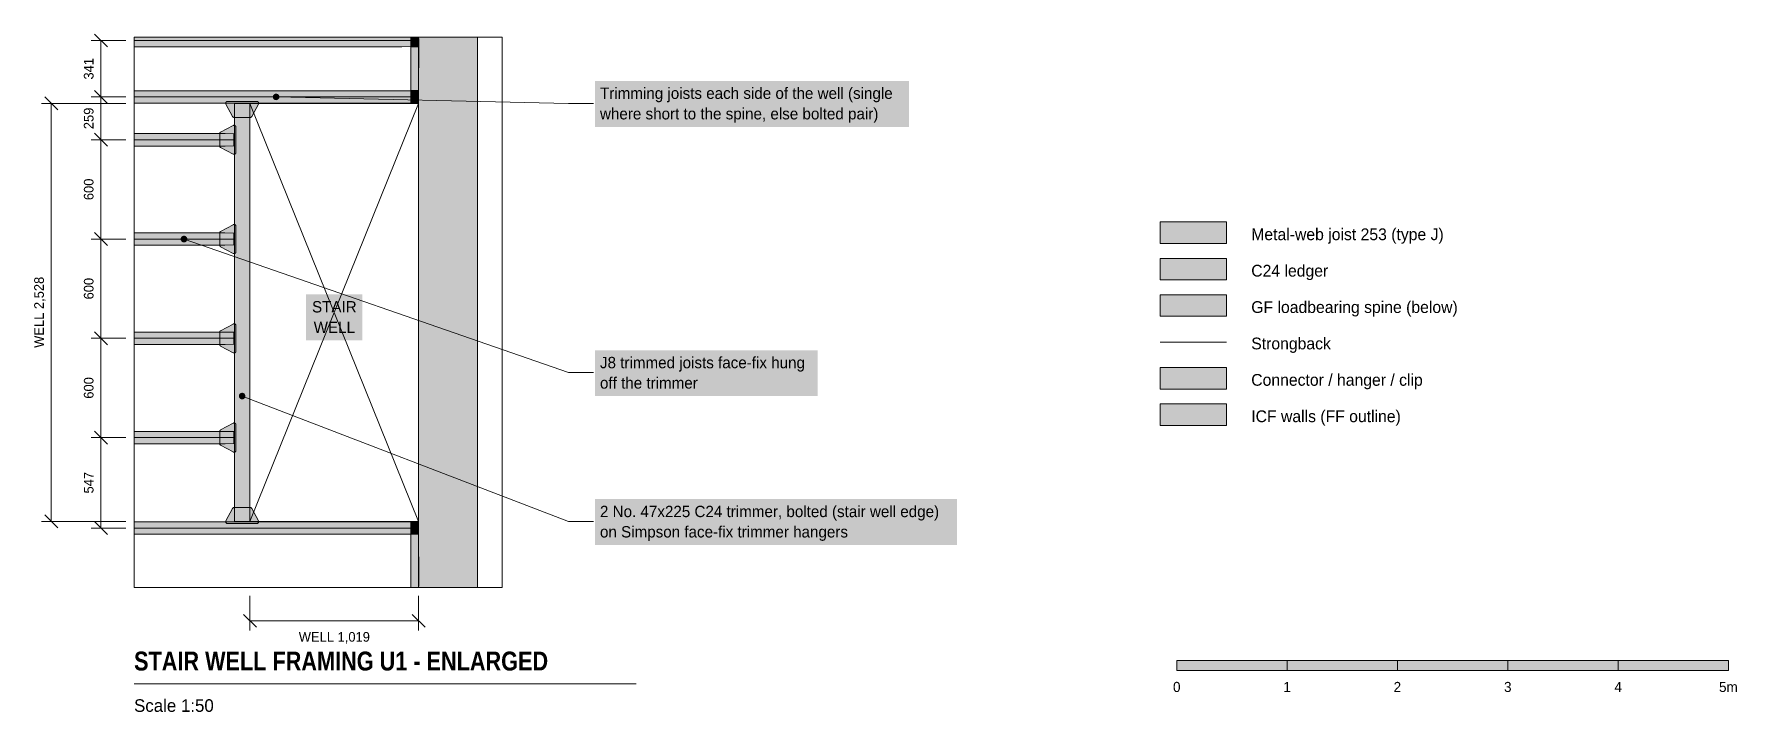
# Model space of a CAD drawing. Header units: millimetres. Extents: x 5170 to 15459, y 590 to 4688.
import ezdxf
from ezdxf.enums import TextEntityAlignment as Align

# ---------------------------------------------------------------- set-up
doc = ezdxf.new("R2010")
doc.units = ezdxf.units.MM
doc.linetypes.add('DASHED', pattern=[1.524, 1.27, -0.254])
for name, color, linetype in [('FILL-C_595961', 7, 'Continuous'), ('FILL-C_B27326', 7, 'Continuous'), ('FILL-EPS', 7, 'Continuous'), ('FILL-INK', 7, 'Continuous'), ('FILL-LIGHT', 7, 'Continuous'), ('FILL-TIMBER', 7, 'Continuous'), ('FILL-TLS_BLUE', 7, 'Continuous'), ('FILL-WHITE', 7, 'Continuous'), ('LINE-C_735940', 7, 'Continuous'), ('LINE-C_B27326', 7, 'Continuous'), ('LINE-GREY', 7, 'Continuous'), ('LINE-INK', 7, 'Continuous'), ('LINE-RED-DASH', 7, 'DASHED'), ('LINE-STEEL_GREY', 7, 'Continuous'), ('LINE-STEEL_GREY-DASH', 7, 'DASHED'), ('LINE-TLS_BLUE', 7, 'Continuous'), ('TEXT-C_B27326', 7, 'Continuous'), ('TEXT-INK', 7, 'Continuous'), ('TEXT-STEEL_GREY', 7, 'Continuous'), ('TEXT-TLS_BLUE', 7, 'Continuous')]:
    doc.layers.add(name, color=color, linetype=linetype)
doc.styles.add('OpenSansCondensed-Bold', font='OpenSansCondensed-Bold.ttf')

msp = doc.modelspace()

# ---------------------------------------------------------------- texts
at = {"layer": 'TEXT-C_B27326'}
for s, p in [('2 No. 47x225 C24 trimmer, bolted (stair well edge)', (8589, 1768)), ('on Simpson face-fix trimmer hangers', (8589, 1645))]:
    msp.add_text(s, height=68.58, dxfattribs=at).set_placement(p)
at = {"layer": 'TEXT-INK'}
for s, p in [('341', (5529, 4478)), ('259', (5529, 4178)), ('600', (5529, 3749)), ('WELL 2,528', (5229, 3006)), ('600', (5529, 3149)), ('600', (5529, 2549)), ('547', (5529, 1976))]:
    msp.add_text(s, height=58.4, rotation=90, dxfattribs=at).set_placement(p, align=Align.CENTER)
for s, height, p in [('Metal-web joist 253 (type J)', 71.12, (12524, 3442)), ('C24 ledger', 71.1, (12524, 3222)), ('GF loadbearing spine (below)', 71.12, (12524, 3002)), ('Strongback', 71.1, (12524, 2782)), ('Connector / hanger / clip', 71.12, (12524, 2562)), ('ICF walls (FF outline)', 71.12, (12524, 2342))]:
    msp.add_text(s, height=height, dxfattribs=at).set_placement(p)
for s, height, p in [('WELL 1,019', 58.4, (6984, 1015)), ('0', 61, (12074, 711)), ('1', 61, (12741, 711)), ('2', 61, (13407, 711)), ('3', 61, (14074, 711)), ('4', 61, (14741, 711)), ('5m', 61, (15407, 711))]:
    msp.add_text(s, height=height, dxfattribs=at).set_placement(p, align=Align.CENTER)
at = {"layer": 'TEXT-INK', "style": 'OpenSansCondensed-Bold'}
msp.add_text('STAIR WELL FRAMING U1 - ENLARGED', height=114.3, dxfattribs=at).set_placement((5774, 841))
at = {"layer": 'TEXT-STEEL_GREY'}
for s, p in [('STAIR', (6984, 3005)), ('WELL', (6984, 2881))]:
    msp.add_text(s, height=68.6, dxfattribs=at).set_placement(p, align=Align.CENTER)
msp.add_text('Scale 1:50', height=76.2, dxfattribs=at).set_placement((5774, 591))
at = {"layer": 'TEXT-TLS_BLUE'}
for s, p in [('Trimming joists each side of the well (single', (8589, 4296)), ('where short to the spine, else bolted pair)', (8589, 4172)), ('J8 trimmed joists face-fix hung', (8589, 2668)), ('off the trimmer', (8589, 2545))]:
    msp.add_text(s, height=68.58, dxfattribs=at).set_placement(p)

# ---------------------------------------------------------------- hatches: boundary and pattern name
at = {"layer": 'FILL-C_595961', "true_color": 0x595961}
h = msp.add_hatch(color=251, dxfattribs=at)
h.dxf.hatch_style = 1
h.paths.add_polyline_path([(6377, 4184), (6376, 4184), (6375, 4184), (6374, 4185), (6373, 4185), (6372, 4186), (6372, 4186), (6371, 4187), (6370, 4188), (6370, 4188), (6369, 4189), (6329, 4264), (6329, 4265), (6328, 4266), (6328, 4267), (6328, 4268), (6328, 4269), (6328, 4271), (6328, 4272), (6328, 4273), (6328, 4274), (6329, 4275), (6329, 4276), (6330, 4277), (6330, 4277), (6331, 4278), (6332, 4279), (6332, 4279), (6333, 4280), (6334, 4280), (6335, 4281), (6336, 4281), (6337, 4281), (6338, 4281), (6516, 4281), (6517, 4281), (6518, 4281), (6519, 4281), (6520, 4280), (6521, 4280), (6522, 4279), (6522, 4279), (6523, 4278), (6524, 4277), (6524, 4277), (6525, 4276), (6525, 4275), (6526, 4274), (6526, 4273), (6526, 4272), (6526, 4271), (6526, 4269), (6526, 4268), (6526, 4267), (6526, 4266), (6525, 4265), (6525, 4264), (6485, 4189), (6484, 4188), (6484, 4188), (6483, 4187), (6482, 4186), (6482, 4186), (6481, 4185), (6480, 4185), (6479, 4184), (6478, 4184), (6477, 4184), (6476, 4184), (6378, 4184)])
h = msp.add_hatch(color=251, dxfattribs=at)
h.dxf.hatch_style = 1
h.paths.add_polyline_path([(6376, 3961), (6375, 3961), (6374, 3961), (6373, 3961), (6372, 3962), (6297, 4002), (6296, 4002), (6296, 4003), (6295, 4004), (6294, 4004), (6294, 4005), (6293, 4006), (6293, 4007), (6292, 4008), (6292, 4009), (6292, 4010), (6292, 4011), (6292, 4087), (6292, 4088), (6292, 4089), (6292, 4090), (6293, 4090), (6293, 4091), (6294, 4092), (6294, 4093), (6295, 4094), (6296, 4094), (6296, 4095), (6297, 4095), (6372, 4135), (6373, 4136), (6374, 4136), (6375, 4136), (6376, 4137), (6377, 4137), (6379, 4137), (6380, 4137), (6381, 4136), (6382, 4136), (6383, 4136), (6384, 4135), (6385, 4135), (6385, 4134), (6386, 4134), (6387, 4133), (6387, 4132), (6388, 4131), (6388, 4130), (6389, 4130), (6389, 4129), (6389, 4128), (6389, 4127), (6389, 3971), (6389, 3970), (6389, 3969), (6389, 3968), (6388, 3967), (6388, 3966), (6387, 3965), (6387, 3964), (6386, 3964), (6385, 3963), (6385, 3962), (6384, 3962), (6383, 3961), (6382, 3961), (6381, 3961), (6380, 3961), (6379, 3961), (6377, 3961)])
h = msp.add_hatch(color=251, dxfattribs=at)
h.dxf.hatch_style = 1
h.paths.add_polyline_path([(6376, 3361), (6375, 3361), (6374, 3361), (6373, 3361), (6372, 3362), (6297, 3402), (6296, 3402), (6296, 3403), (6295, 3404), (6294, 3404), (6294, 3405), (6293, 3406), (6293, 3407), (6292, 3408), (6292, 3409), (6292, 3410), (6292, 3411), (6292, 3487), (6292, 3488), (6292, 3489), (6292, 3490), (6293, 3490), (6293, 3491), (6294, 3492), (6294, 3493), (6295, 3494), (6296, 3494), (6296, 3495), (6297, 3495), (6372, 3535), (6373, 3536), (6374, 3536), (6375, 3536), (6376, 3537), (6377, 3537), (6379, 3537), (6380, 3537), (6381, 3536), (6382, 3536), (6383, 3536), (6384, 3535), (6385, 3535), (6385, 3534), (6386, 3534), (6387, 3533), (6387, 3532), (6388, 3531), (6388, 3530), (6389, 3530), (6389, 3529), (6389, 3528), (6389, 3527), (6389, 3371), (6389, 3370), (6389, 3369), (6389, 3368), (6388, 3367), (6388, 3366), (6387, 3365), (6387, 3364), (6386, 3364), (6385, 3363), (6385, 3362), (6384, 3362), (6383, 3361), (6382, 3361), (6381, 3361), (6380, 3361), (6379, 3361), (6377, 3361)])
h = msp.add_hatch(color=251, dxfattribs=at)
h.dxf.hatch_style = 1
h.paths.add_polyline_path([(6376, 2761), (6375, 2761), (6374, 2761), (6373, 2761), (6372, 2762), (6297, 2802), (6296, 2802), (6296, 2803), (6295, 2804), (6294, 2804), (6294, 2805), (6293, 2806), (6293, 2807), (6292, 2808), (6292, 2809), (6292, 2810), (6292, 2811), (6292, 2887), (6292, 2888), (6292, 2889), (6292, 2890), (6293, 2890), (6293, 2891), (6294, 2892), (6294, 2893), (6295, 2894), (6296, 2894), (6296, 2895), (6297, 2895), (6372, 2935), (6373, 2936), (6374, 2936), (6375, 2936), (6376, 2937), (6377, 2937), (6379, 2937), (6380, 2937), (6381, 2936), (6382, 2936), (6383, 2936), (6384, 2935), (6385, 2935), (6385, 2934), (6386, 2934), (6387, 2933), (6387, 2932), (6388, 2931), (6388, 2930), (6389, 2930), (6389, 2929), (6389, 2928), (6389, 2927), (6389, 2771), (6389, 2770), (6389, 2769), (6389, 2768), (6388, 2767), (6388, 2766), (6387, 2765), (6387, 2764), (6386, 2764), (6385, 2763), (6385, 2762), (6384, 2762), (6383, 2761), (6382, 2761), (6381, 2761), (6380, 2761), (6379, 2761), (6377, 2761)])
h = msp.add_hatch(color=251, dxfattribs=at)
h.dxf.hatch_style = 1
h.paths.add_polyline_path([(11974, 2542), (12374, 2542), (12374, 2672), (11974, 2672)])
h = msp.add_hatch(color=251, dxfattribs=at)
h.dxf.hatch_style = 1
h.paths.add_polyline_path([(6376, 2161), (6375, 2161), (6374, 2161), (6373, 2161), (6372, 2162), (6297, 2202), (6296, 2202), (6296, 2203), (6295, 2204), (6294, 2204), (6294, 2205), (6293, 2206), (6293, 2207), (6292, 2208), (6292, 2209), (6292, 2210), (6292, 2211), (6292, 2287), (6292, 2288), (6292, 2289), (6292, 2290), (6293, 2290), (6293, 2291), (6294, 2292), (6294, 2293), (6295, 2294), (6296, 2294), (6296, 2295), (6297, 2295), (6372, 2335), (6373, 2336), (6374, 2336), (6375, 2336), (6376, 2337), (6377, 2337), (6379, 2337), (6380, 2337), (6381, 2336), (6382, 2336), (6383, 2336), (6384, 2335), (6385, 2335), (6385, 2334), (6386, 2334), (6387, 2333), (6387, 2332), (6388, 2331), (6388, 2330), (6389, 2330), (6389, 2329), (6389, 2328), (6389, 2327), (6389, 2171), (6389, 2170), (6389, 2169), (6389, 2168), (6388, 2167), (6388, 2166), (6387, 2165), (6387, 2164), (6386, 2164), (6385, 2163), (6385, 2162), (6384, 2162), (6383, 2161), (6382, 2161), (6381, 2161), (6380, 2161), (6379, 2161), (6377, 2161)])
h = msp.add_hatch(color=251, dxfattribs=at)
h.dxf.hatch_style = 1
h.paths.add_polyline_path([(6337, 1730), (6336, 1730), (6335, 1730), (6334, 1730), (6333, 1731), (6332, 1731), (6332, 1732), (6331, 1732), (6330, 1733), (6330, 1734), (6329, 1735), (6329, 1736), (6328, 1737), (6328, 1738), (6328, 1739), (6328, 1740), (6328, 1742), (6328, 1742), (6328, 1743), (6328, 1744), (6329, 1745), (6329, 1746), (6369, 1821), (6370, 1822), (6370, 1823), (6371, 1824), (6372, 1824), (6372, 1825), (6373, 1825), (6374, 1826), (6375, 1826), (6376, 1826), (6377, 1826), (6378, 1826), (6476, 1826), (6477, 1826), (6478, 1826), (6479, 1826), (6480, 1826), (6481, 1825), (6482, 1825), (6482, 1824), (6483, 1824), (6484, 1823), (6484, 1822), (6485, 1821), (6525, 1746), (6525, 1745), (6526, 1744), (6526, 1743), (6526, 1742), (6526, 1742), (6526, 1740), (6526, 1739), (6526, 1738), (6526, 1737), (6525, 1736), (6525, 1735), (6524, 1734), (6524, 1733), (6523, 1732), (6522, 1732), (6522, 1731), (6521, 1731), (6520, 1730), (6519, 1730), (6518, 1730), (6517, 1730), (6516, 1730), (6338, 1730)])
at = {"layer": 'FILL-C_B27326', "true_color": 0xb27326}
h = msp.add_hatch(color=35, dxfattribs=at)
h.dxf.hatch_style = 1
h.paths.add_polyline_path([(6380, 4269), (6474, 4269), (6474, 1742), (6380, 1742)])
h = msp.add_hatch(color=35, dxfattribs=at)
h.dxf.hatch_style = 1
h.paths.add_polyline_path([(6447, 2500), (6446, 2505), (6444, 2510), (6441, 2514), (6437, 2517), (6432, 2519), (6427, 2520), (6422, 2519), (6417, 2517), (6413, 2514), (6410, 2510), (6408, 2505), (6407, 2500), (6408, 2495), (6410, 2490), (6413, 2486), (6417, 2482), (6422, 2480), (6427, 2480), (6432, 2480), (6437, 2482), (6441, 2486), (6444, 2490), (6446, 2495)])
at = {"layer": 'FILL-EPS', "true_color": 0xd9e8f7}
h = msp.add_hatch(color=254, dxfattribs=at)
h.dxf.hatch_style = 1
h.paths.add_polyline_path([(7490, 4613), (7391, 4611), (5774, 4611), (5774, 4669), (7490, 4669)])
h = msp.add_hatch(color=254, dxfattribs=at)
h.dxf.hatch_style = 1
h.paths.add_polyline_path([(7391, 4345), (7490, 4344), (7490, 4272), (7391, 4271), (5774, 4271), (5774, 4345)])
h = msp.add_hatch(color=254, dxfattribs=at)
h.dxf.hatch_style = 1
h.paths.add_polyline_path([(6324, 4086), (6377, 4085), (6377, 4013), (6324, 4011), (5774, 4011), (5774, 4086)])
h = msp.add_hatch(color=254, dxfattribs=at)
h.dxf.hatch_style = 1
h.paths.add_polyline_path([(11974, 3422), (12374, 3422), (12374, 3552), (11974, 3552)])
h = msp.add_hatch(color=254, dxfattribs=at)
h.dxf.hatch_style = 1
h.paths.add_polyline_path([(6323, 3486), (6377, 3485), (6377, 3413), (6323, 3411), (5774, 3411), (5774, 3486)])
h = msp.add_hatch(color=254, dxfattribs=at)
h.dxf.hatch_style = 1
h.paths.add_polyline_path([(6324, 2886), (6377, 2885), (6377, 2813), (6324, 2811), (5774, 2811), (5774, 2886)])
h = msp.add_hatch(color=254, dxfattribs=at)
h.dxf.hatch_style = 1
h.paths.add_polyline_path([(6324, 2286), (6377, 2285), (6377, 2213), (6324, 2211), (5774, 2211), (5774, 2286)])
h = msp.add_hatch(color=254, dxfattribs=at)
h.dxf.hatch_style = 1
h.paths.add_polyline_path([(7392, 1740), (7490, 1738), (7490, 1666), (7392, 1665), (5774, 1665), (5774, 1740)])
at = {"layer": 'FILL-INK', "true_color": 0x14141a}
h = msp.add_hatch(color=250, dxfattribs=at)
h.dxf.hatch_style = 1
h.paths.add_polyline_path([(12074, 841), (12741, 841), (12741, 901), (12074, 901)])
h = msp.add_hatch(color=250, dxfattribs=at)
h.dxf.hatch_style = 1
h.paths.add_polyline_path([(13407, 841), (14074, 841), (14074, 901), (13407, 901)])
h = msp.add_hatch(color=250, dxfattribs=at)
h.dxf.hatch_style = 1
h.paths.add_polyline_path([(14741, 841), (15407, 841), (15407, 901), (14741, 901)])
at = {"layer": 'FILL-LIGHT', "true_color": 0xdedee0}
h = msp.add_hatch(color=254, dxfattribs=at)
h.dxf.hatch_style = 1
h.paths.add_polyline_path([(7849, 1342), (7493, 1342), (7493, 4669), (7849, 4669)])
h = msp.add_hatch(color=254, dxfattribs=at)
h.dxf.hatch_style = 1
h.paths.add_polyline_path([(11974, 2322), (12374, 2322), (12374, 2452), (11974, 2452)])
at = {"layer": 'FILL-TIMBER', "true_color": 0xedcc99}
h = msp.add_hatch(color=31, dxfattribs=at)
h.dxf.hatch_style = 1
h.paths.add_polyline_path([(7446, 4669), (7490, 4669), (7490, 4611), (7446, 4611)])
h = msp.add_hatch(color=31, dxfattribs=at)
h.dxf.hatch_style = 1
h.paths.add_polyline_path([(7446, 4669), (7493, 4669), (7493, 4272), (7446, 4272)])
h = msp.add_hatch(color=31, dxfattribs=at)
h.dxf.hatch_style = 1
h.paths.add_polyline_path([(7493, 4661), (7495, 4661), (7495, 4483), (7493, 4483)])
h = msp.add_hatch(color=31, dxfattribs=at)
h.dxf.hatch_style = 1
h.paths.add_polyline_path([(7446, 4346), (7490, 4346), (7490, 4270), (7446, 4270)])
h = msp.add_hatch(color=31, dxfattribs=at)
h.dxf.hatch_style = 1
h.paths.add_polyline_path([(11974, 3202), (12374, 3202), (12374, 3332), (11974, 3332)])
at = {"layer": 'FILL-TIMBER', "true_color": 0xe6dbcc}
h = msp.add_hatch(color=254, dxfattribs=at)
h.dxf.hatch_style = 1
h.paths.add_polyline_path([(11974, 2982), (12374, 2982), (12374, 3112), (11974, 3112)])
at = {"layer": 'FILL-TIMBER', "true_color": 0xedcc99}
h = msp.add_hatch(color=31, dxfattribs=at)
h.dxf.hatch_style = 1
h.paths.add_polyline_path([(7446, 1740), (7490, 1740), (7490, 1665), (7446, 1665)])
h = msp.add_hatch(color=31, dxfattribs=at)
h.dxf.hatch_style = 1
h.paths.add_polyline_path([(7446, 1738), (7493, 1738), (7493, 1342), (7446, 1342)])
h = msp.add_hatch(color=31, dxfattribs=at)
h.dxf.hatch_style = 1
h.paths.add_polyline_path([(7493, 1528), (7495, 1528), (7495, 1350), (7493, 1350)])
at = {"layer": 'FILL-TLS_BLUE', "true_color": 0x1a5999}
h = msp.add_hatch(color=154, dxfattribs=at)
h.dxf.hatch_style = 1
h.paths.add_polyline_path([(6652, 4308), (6652, 4313), (6650, 4318), (6646, 4322), (6642, 4325), (6637, 4327), (6632, 4328), (6627, 4327), (6622, 4325), (6618, 4322), (6615, 4318), (6613, 4313), (6612, 4308), (6613, 4303), (6615, 4298), (6618, 4294), (6622, 4291), (6627, 4289), (6632, 4288), (6637, 4289), (6642, 4291), (6646, 4294), (6650, 4298), (6652, 4303)])
h = msp.add_hatch(color=154, dxfattribs=at)
h.dxf.hatch_style = 1
h.paths.add_polyline_path([(6096, 3449), (6095, 3454), (6093, 3459), (6090, 3463), (6086, 3466), (6081, 3468), (6076, 3469), (6070, 3468), (6066, 3466), (6061, 3463), (6058, 3459), (6056, 3454), (6056, 3449), (6056, 3443), (6058, 3439), (6061, 3434), (6066, 3431), (6070, 3429), (6076, 3429), (6081, 3429), (6086, 3431), (6090, 3434), (6093, 3439), (6095, 3443)])
at = {"layer": 'FILL-WHITE', "true_color": 0xffffff}
h = msp.add_hatch(color=7, dxfattribs=at)
h.dxf.hatch_style = 1
h.paths.add_polyline_path([(8559, 4127), (10456, 4127), (10456, 4405), (8559, 4405)])
h = msp.add_hatch(color=7, dxfattribs=at)
h.dxf.hatch_style = 1
h.paths.add_polyline_path([(6813, 2836), (7154, 2836), (7154, 3114), (6813, 3114)])
h = msp.add_hatch(color=7, dxfattribs=at)
h.dxf.hatch_style = 1
h.paths.add_polyline_path([(8559, 2500), (9905, 2500), (9905, 2777), (8559, 2777)])
h = msp.add_hatch(color=7, dxfattribs=at)
h.dxf.hatch_style = 1
h.paths.add_polyline_path([(8559, 1600), (10747, 1600), (10747, 1877), (8559, 1877)])
h = msp.add_hatch(color=7, dxfattribs=at)
h.dxf.hatch_style = 1
h.paths.add_polyline_path([(12741, 841), (13407, 841), (13407, 901), (12741, 901)])
h = msp.add_hatch(color=7, dxfattribs=at)
h.dxf.hatch_style = 1
h.paths.add_polyline_path([(14074, 841), (14741, 841), (14741, 901), (14074, 901)])

# ---------------------------------------------------------------- linework, layer by layer
at = {"layer": 'LINE-C_735940', "lineweight": 5}
msp.add_lwpolyline([(11974, 2982), (12374, 2982), (12374, 3112), (11974, 3112)], close=True, dxfattribs=at)
at = {"layer": 'LINE-C_B27326', "lineweight": 5}
for p, q in [((6427, 2500), (8399, 1742)), ((8399, 1742), (8549, 1742))]:
    msp.add_line(p, q, dxfattribs=at)
for points in [[(7446, 4669), (7490, 4669), (7490, 4611), (7446, 4611)], [(7446, 4669), (7493, 4669), (7493, 4272), (7446, 4272)], [(7493, 4661), (7495, 4661), (7495, 4483), (7493, 4483)], [(7446, 4346), (7490, 4346), (7490, 4270), (7446, 4270)], [(6380, 4269), (6474, 4269), (6474, 1742), (6380, 1742)], [(11974, 3202), (12374, 3202), (12374, 3332), (11974, 3332)], [(7446, 1740), (7490, 1740), (7490, 1665), (7446, 1665)], [(7446, 1738), (7493, 1738), (7493, 1342), (7446, 1342)], [(7493, 1528), (7495, 1528), (7495, 1350), (7493, 1350)]]:
    msp.add_lwpolyline(points, close=True, dxfattribs=at)
at = {"layer": 'LINE-GREY', "lineweight": 5}
for points in [[(7849, 1342), (7493, 1342), (7493, 4669), (7849, 4669)], [(11974, 2322), (12374, 2322), (12374, 2452), (11974, 2452)]]:
    msp.add_lwpolyline(points, close=True, dxfattribs=at)
at = {"layer": 'LINE-INK', "lineweight": 5}
for p, q in [((5724, 4649), (5514, 4649)), ((5613, 4610), (5535, 4688)), ((5574, 1702), (5574, 4649)), ((5613, 4269), (5535, 4347)), ((5724, 4269), (5214, 4269)), ((5313, 4230), (5235, 4308)), ((5274, 1742), (5274, 4269)), ((5724, 4308), (5514, 4308)), ((5724, 4049), (5514, 4049)), ((5613, 4010), (5535, 4088)), ((5724, 3449), (5514, 3449)), ((5613, 3410), (5535, 3488)), ((5613, 2810), (5535, 2888)), ((5724, 2849), (5514, 2849)), ((5613, 2210), (5535, 2288)), ((5724, 2249), (5514, 2249)), ((5313, 1703), (5235, 1781)), ((5724, 1742), (5214, 1742)), ((5724, 1702), (5514, 1702)), ((5613, 1663), (5535, 1741)), ((6474, 1292), (6474, 1082)), ((7493, 1292), (7493, 1082)), ((6435, 1180), (6513, 1103)), ((6474, 1142), (7493, 1142)), ((7454, 1180), (7532, 1103)), ((5774, 761), (8808, 761))]:
    msp.add_line(p, q, dxfattribs=at)
for points in [[(6377, 4184), (6376, 4184), (6375, 4184), (6374, 4185), (6373, 4185), (6372, 4186), (6372, 4186), (6371, 4187), (6370, 4188), (6370, 4188), (6369, 4189), (6329, 4264), (6329, 4265), (6328, 4266), (6328, 4267), (6328, 4268), (6328, 4269), (6328, 4271), (6328, 4272), (6328, 4273), (6328, 4274), (6329, 4275), (6329, 4276), (6330, 4277), (6330, 4277), (6331, 4278), (6332, 4279), (6332, 4279), (6333, 4280), (6334, 4280), (6335, 4281), (6336, 4281), (6337, 4281), (6338, 4281), (6516, 4281), (6517, 4281), (6518, 4281), (6519, 4281), (6520, 4280), (6521, 4280), (6522, 4279), (6522, 4279), (6523, 4278), (6524, 4277), (6524, 4277), (6525, 4276), (6525, 4275), (6526, 4274), (6526, 4273), (6526, 4272), (6526, 4271), (6526, 4269), (6526, 4268), (6526, 4267), (6526, 4266), (6525, 4265), (6525, 4264), (6485, 4189), (6484, 4188), (6484, 4188), (6483, 4187), (6482, 4186), (6482, 4186), (6481, 4185), (6480, 4185), (6479, 4184), (6478, 4184), (6477, 4184), (6476, 4184), (6378, 4184)], [(6376, 3961), (6375, 3961), (6374, 3961), (6373, 3961), (6372, 3962), (6297, 4002), (6296, 4002), (6296, 4003), (6295, 4004), (6294, 4004), (6294, 4005), (6293, 4006), (6293, 4007), (6292, 4008), (6292, 4009), (6292, 4010), (6292, 4011), (6292, 4087), (6292, 4088), (6292, 4089), (6292, 4090), (6293, 4090), (6293, 4091), (6294, 4092), (6294, 4093), (6295, 4094), (6296, 4094), (6296, 4095), (6297, 4095), (6372, 4135), (6373, 4136), (6374, 4136), (6375, 4136), (6376, 4137), (6377, 4137), (6379, 4137), (6380, 4137), (6381, 4136), (6382, 4136), (6383, 4136), (6384, 4135), (6385, 4135), (6385, 4134), (6386, 4134), (6387, 4133), (6387, 4132), (6388, 4131), (6388, 4130), (6389, 4130), (6389, 4129), (6389, 4128), (6389, 4127), (6389, 3971), (6389, 3970), (6389, 3969), (6389, 3968), (6388, 3967), (6388, 3966), (6387, 3965), (6387, 3964), (6386, 3964), (6385, 3963), (6385, 3962), (6384, 3962), (6383, 3961), (6382, 3961), (6381, 3961), (6380, 3961), (6379, 3961), (6377, 3961)], [(6376, 3361), (6375, 3361), (6374, 3361), (6373, 3361), (6372, 3362), (6297, 3402), (6296, 3402), (6296, 3403), (6295, 3404), (6294, 3404), (6294, 3405), (6293, 3406), (6293, 3407), (6292, 3408), (6292, 3409), (6292, 3410), (6292, 3411), (6292, 3487), (6292, 3488), (6292, 3489), (6292, 3490), (6293, 3490), (6293, 3491), (6294, 3492), (6294, 3493), (6295, 3494), (6296, 3494), (6296, 3495), (6297, 3495), (6372, 3535), (6373, 3536), (6374, 3536), (6375, 3536), (6376, 3537), (6377, 3537), (6379, 3537), (6380, 3537), (6381, 3536), (6382, 3536), (6383, 3536), (6384, 3535), (6385, 3535), (6385, 3534), (6386, 3534), (6387, 3533), (6387, 3532), (6388, 3531), (6388, 3530), (6389, 3530), (6389, 3529), (6389, 3528), (6389, 3527), (6389, 3371), (6389, 3370), (6389, 3369), (6389, 3368), (6388, 3367), (6388, 3366), (6387, 3365), (6387, 3364), (6386, 3364), (6385, 3363), (6385, 3362), (6384, 3362), (6383, 3361), (6382, 3361), (6381, 3361), (6380, 3361), (6379, 3361), (6377, 3361)], [(6376, 2761), (6375, 2761), (6374, 2761), (6373, 2761), (6372, 2762), (6297, 2802), (6296, 2802), (6296, 2803), (6295, 2804), (6294, 2804), (6294, 2805), (6293, 2806), (6293, 2807), (6292, 2808), (6292, 2809), (6292, 2810), (6292, 2811), (6292, 2887), (6292, 2888), (6292, 2889), (6292, 2890), (6293, 2890), (6293, 2891), (6294, 2892), (6294, 2893), (6295, 2894), (6296, 2894), (6296, 2895), (6297, 2895), (6372, 2935), (6373, 2936), (6374, 2936), (6375, 2936), (6376, 2937), (6377, 2937), (6379, 2937), (6380, 2937), (6381, 2936), (6382, 2936), (6383, 2936), (6384, 2935), (6385, 2935), (6385, 2934), (6386, 2934), (6387, 2933), (6387, 2932), (6388, 2931), (6388, 2930), (6389, 2930), (6389, 2929), (6389, 2928), (6389, 2927), (6389, 2771), (6389, 2770), (6389, 2769), (6389, 2768), (6388, 2767), (6388, 2766), (6387, 2765), (6387, 2764), (6386, 2764), (6385, 2763), (6385, 2762), (6384, 2762), (6383, 2761), (6382, 2761), (6381, 2761), (6380, 2761), (6379, 2761), (6377, 2761)], [(11974, 2542), (12374, 2542), (12374, 2672), (11974, 2672)], [(6376, 2161), (6375, 2161), (6374, 2161), (6373, 2161), (6372, 2162), (6297, 2202), (6296, 2202), (6296, 2203), (6295, 2204), (6294, 2204), (6294, 2205), (6293, 2206), (6293, 2207), (6292, 2208), (6292, 2209), (6292, 2210), (6292, 2211), (6292, 2287), (6292, 2288), (6292, 2289), (6292, 2290), (6293, 2290), (6293, 2291), (6294, 2292), (6294, 2293), (6295, 2294), (6296, 2294), (6296, 2295), (6297, 2295), (6372, 2335), (6373, 2336), (6374, 2336), (6375, 2336), (6376, 2337), (6377, 2337), (6379, 2337), (6380, 2337), (6381, 2336), (6382, 2336), (6383, 2336), (6384, 2335), (6385, 2335), (6385, 2334), (6386, 2334), (6387, 2333), (6387, 2332), (6388, 2331), (6388, 2330), (6389, 2330), (6389, 2329), (6389, 2328), (6389, 2327), (6389, 2171), (6389, 2170), (6389, 2169), (6389, 2168), (6388, 2167), (6388, 2166), (6387, 2165), (6387, 2164), (6386, 2164), (6385, 2163), (6385, 2162), (6384, 2162), (6383, 2161), (6382, 2161), (6381, 2161), (6380, 2161), (6379, 2161), (6377, 2161)], [(6337, 1730), (6336, 1730), (6335, 1730), (6334, 1730), (6333, 1731), (6332, 1731), (6332, 1732), (6331, 1732), (6330, 1733), (6330, 1734), (6329, 1735), (6329, 1736), (6328, 1737), (6328, 1738), (6328, 1739), (6328, 1740), (6328, 1742), (6328, 1742), (6328, 1743), (6328, 1744), (6329, 1745), (6329, 1746), (6369, 1821), (6370, 1822), (6370, 1823), (6371, 1824), (6372, 1824), (6372, 1825), (6373, 1825), (6374, 1826), (6375, 1826), (6376, 1826), (6377, 1826), (6378, 1826), (6476, 1826), (6477, 1826), (6478, 1826), (6479, 1826), (6480, 1826), (6481, 1825), (6482, 1825), (6482, 1824), (6483, 1824), (6484, 1823), (6484, 1822), (6485, 1821), (6525, 1746), (6525, 1745), (6526, 1744), (6526, 1743), (6526, 1742), (6526, 1742), (6526, 1740), (6526, 1739), (6526, 1738), (6526, 1737), (6525, 1736), (6525, 1735), (6524, 1734), (6524, 1733), (6523, 1732), (6522, 1732), (6522, 1731), (6521, 1731), (6520, 1730), (6519, 1730), (6518, 1730), (6517, 1730), (6516, 1730), (6338, 1730)], [(12074, 841), (12741, 841), (12741, 901), (12074, 901)], [(12741, 841), (13407, 841), (13407, 901), (12741, 901)], [(13407, 841), (14074, 841), (14074, 901), (13407, 901)], [(14074, 841), (14741, 841), (14741, 901), (14074, 901)], [(14741, 841), (15407, 841), (15407, 901), (14741, 901)]]:
    msp.add_lwpolyline(points, close=True, dxfattribs=at)
at = {"layer": 'LINE-RED-DASH', "lineweight": 5}
msp.add_line((11974, 2826), (12374, 2826), dxfattribs=at)
at = {"layer": 'LINE-STEEL_GREY', "lineweight": 5}
for p, q in [((6474, 1742), (7493, 4269)), ((6474, 4269), (7493, 1742))]:
    msp.add_line(p, q, dxfattribs=at)
msp.add_lwpolyline([(5774, 1342), (7999, 1342), (7999, 4669), (5774, 4669)], close=True, dxfattribs=at)
at = {"layer": 'LINE-STEEL_GREY-DASH', "lineweight": 5}
msp.add_lwpolyline([(6474, 1742), (6474, 4269), (7493, 4269), (7493, 1742)], close=True, dxfattribs=at)
at = {"layer": 'LINE-TLS_BLUE', "lineweight": 5}
for p, q in [((5774, 4649), (7490, 4649)), ((5774, 4308), (7490, 4308)), ((6632, 4308), (8399, 4269)), ((8399, 4269), (8549, 4269)), ((5774, 4049), (6377, 4049)), ((5774, 3449), (6377, 3449)), ((6076, 3449), (8399, 2642)), ((5774, 2849), (6377, 2849)), ((8399, 2642), (8549, 2642)), ((5774, 2249), (6377, 2249)), ((5774, 1702), (7490, 1702))]:
    msp.add_line(p, q, dxfattribs=at)
for points in [[(7490, 4613), (7391, 4611), (5774, 4611), (5774, 4669), (7490, 4669)], [(7391, 4345), (7490, 4344), (7490, 4272), (7391, 4271), (5774, 4271), (5774, 4345)], [(6324, 4086), (6377, 4085), (6377, 4013), (6324, 4011), (5774, 4011), (5774, 4086)], [(11974, 3422), (12374, 3422), (12374, 3552), (11974, 3552)], [(6323, 3486), (6377, 3485), (6377, 3413), (6323, 3411), (5774, 3411), (5774, 3486)], [(6324, 2886), (6377, 2885), (6377, 2813), (6324, 2811), (5774, 2811), (5774, 2886)], [(6324, 2286), (6377, 2285), (6377, 2213), (6324, 2211), (5774, 2211), (5774, 2286)], [(7392, 1740), (7490, 1738), (7490, 1666), (7392, 1665), (5774, 1665), (5774, 1740)]]:
    msp.add_lwpolyline(points, close=True, dxfattribs=at)

msp.set_redraw_order([(e.dxf.handle, doc.entitydb.next_handle()) for e in msp.query("TEXT MTEXT ATTDEF DIMENSION ARC_DIMENSION")])  # texts and dimensions are drawn at this point

doc.saveas('drawing.dxf')
